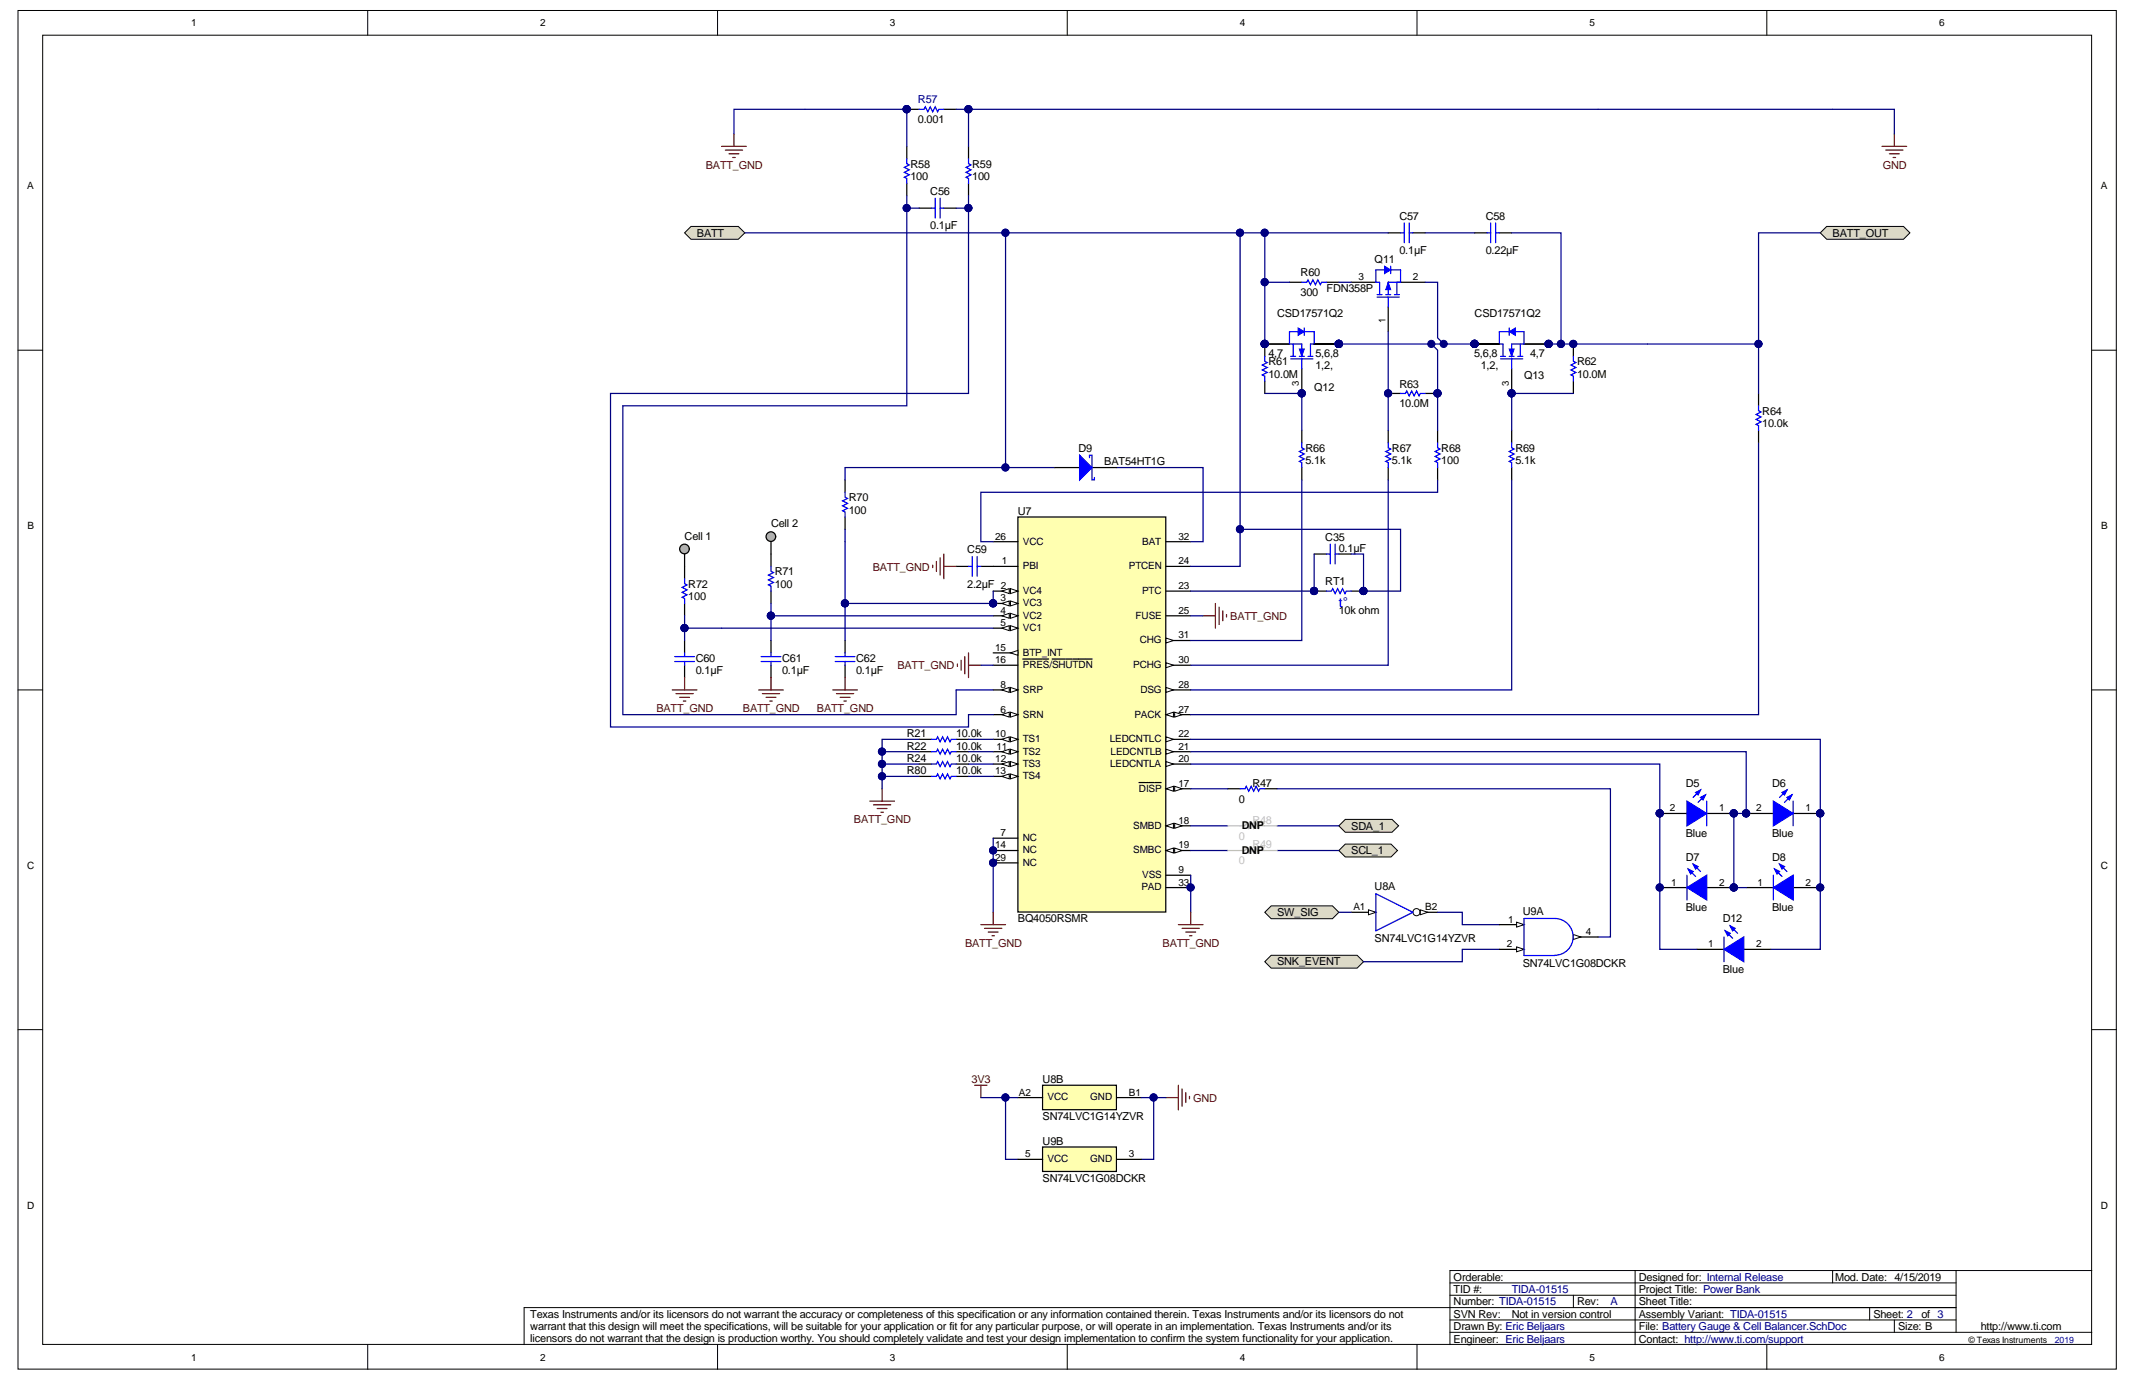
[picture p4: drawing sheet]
<svg xmlns="http://www.w3.org/2000/svg" width="432mm" height="279mm" viewBox="0 0 432 279" stroke-linecap="round" stroke-linejoin="round" font-family="sans-serif">
<defs><g id="words">
<text font-size="2.7" fill="#00f" x="270.7" y="122.6">t°</text>
<g font-size="2.2" fill="#000080">
<text x="185.6" y="20.9">R57</text>
<text x="305.6" y="261.3">TIDA-01515</text>
<text x="325.6" y="263.8">A</text>
</g>
<g font-size="2.2">
<text x="185.6" y="24.9">0.001</text>
<text x="184.1" y="33.9">R58</text>
<text x="196.5" y="33.9">R59</text>
<text x="184.1" y="36.4">100</text>
<text x="188.1" y="39.4">C56</text>
<text x="196.5" y="36.4">100</text>
<text x="140.9" y="47.8">BATT</text>
<text x="188.1" y="46.4">0.1µF</text>
<text x="282.9" y="44.4">C57</text>
<text x="300.3" y="44.4">C58</text>
<text x="370.5" y="47.8">BATT_OUT</text>
<text x="277.9" y="53.1">Q11</text>
<text x="282.9" y="51.4">0.1µF</text>
<text x="300.3" y="51.4">0.22µF</text>
<text x="262.9" y="59.8">300</text>
<text x="262.9" y="55.9">R60</text>
<text x="268.2" y="59.1">FDN358P</text>
<text x="258.2" y="64.1">CSD17571Q2</text>
<text x="298.1" y="64.1">CSD17571Q2</text>
<text x="256.4" y="76.3">10.0M</text>
<text x="256.4" y="73.8">R61</text>
<text x="256.4" y="72.1">4,7</text>
<text x="265.9" y="72.1">5,6,8</text>
<text x="265.9" y="74.6">1,2,</text>
<text x="298" y="72.1">5,6,8</text>
<text x="299.3" y="74.6">1,2,</text>
<text x="308.1" y="76.6">Q13</text>
<text x="309.3" y="72.1">4,7</text>
<text x="318.8" y="76.3">10.0M</text>
<text x="318.8" y="73.8">R62</text>
<text x="265.7" y="79.1">Q12</text>
<text x="282.9" y="82.3">10.0M</text>
<text x="282.9" y="78.3">R63</text>
<text x="356.2" y="83.8">R64</text>
<text x="356.2" y="86.3">10.0k</text>
<text x="218" y="91.3">D9</text>
<text x="223.2" y="94">BAT54HT1G</text>
<text x="263.9" y="93.8">5.1k</text>
<text x="263.9" y="91.3">R66</text>
<text x="281.4" y="93.8">5.1k</text>
<text x="281.4" y="91.3">R67</text>
<text x="291.4" y="93.8">100</text>
<text x="291.4" y="91.3">R68</text>
<text x="306.3" y="93.8">5.1k</text>
<text x="306.3" y="91.3">R69</text>
<text x="171.6" y="101.3">R70</text>
<text x="155.9" y="106.5">Cell 2</text>
<text x="171.6" y="103.8">100</text>
<text x="205.8" y="104">U7</text>
<text x="138.4" y="109">Cell 1</text>
<text x="195.5" y="111.8">C59</text>
<text x="267.9" y="109.3">C35</text>
<text x="270.7" y="111.5">0.1µF</text>
<text x="139.1" y="118.8">R72</text>
<text x="156.6" y="118.8">100</text>
<text x="156.6" y="116.3">R71</text>
<text x="195.5" y="118.8">2.2µF 2</text>
<text x="267.9" y="118.3">RT1</text>
<text x="139.1" y="121.3">100</text>
<text x="270.7" y="124">10k ohm</text>
<text x="140.6" y="136.2">0.1µF</text>
<text x="140.6" y="133.7">C60</text>
<text x="158.1" y="136.2">0.1µF</text>
<text x="158.1" y="133.7">C61</text>
<text x="173.1" y="136.2">0.1µF</text>
<text x="173.1" y="133.7">C62</text>
<text x="183.3" y="149">R21</text>
<text x="193.3" y="149">10.0k</text>
<text x="183.3" y="151.5">R22</text>
<text x="183.3" y="154">R24</text>
<text x="193.3" y="151.5">10.0k</text>
<text x="193.3" y="154">10.0k</text>
<text x="183.3" y="156.4">R80</text>
<text x="193.3" y="156.4">10.0k</text>
<text x="253.2" y="158.9">R47</text>
<text x="340.8" y="158.9">D5</text>
<text x="358.2" y="158.9">D6</text>
<text x="250.4" y="162.2">0</text>
<text x="251" y="167.6">DNP</text>
<text x="273.1" y="167.6">SDA_1</text>
<text x="251" y="172.6">DNP</text>
<text x="273.1" y="172.6">SCL_1</text>
<text x="340.8" y="169.2">Blue</text>
<text x="340.8" y="173.9">D7</text>
<text x="358.2" y="173.9">D8</text>
<text x="358.2" y="169.2">Blue</text>
<text x="277.9" y="179.9">U8A</text>
<text x="258.2" y="185.1">SW_SIG</text>
<text x="307.8" y="184.9">U9A</text>
<text x="340.8" y="184.2">Blue</text>
<text x="358.2" y="184.2">Blue</text>
<text x="205.8" y="186.4">BQ4050RSMR</text>
<text x="277.9" y="190.4">SN74LVC1G14YZVR</text>
<text x="348.3" y="186.4">D12</text>
<text x="258.2" y="195.1">SNK_EVENT</text>
<text x="307.8" y="195.4">SN74LVC1G08DCKR</text>
<text x="348.3" y="196.6">Blue</text>
<text x="210.8" y="218.9">U8B</text>
<text x="210.8" y="226.3">SN74LVC1G14YZVR</text>
<text x="210.8" y="231.3">U9B</text>
<text x="210.8" y="238.8">SN74LVC1G08DCKR</text>
<text x="293.9" y="263.8">Number: TIDA-01515</text>
<text x="293.9" y="261.3">TID #:</text>
<text x="293.9" y="258.8">Orderable:</text>
<text x="318.8" y="263.8">Rev:</text>
<text x="331.3" y="263.8">Sheet Title:</text>
<text x="331.3" y="261.3">Project Title: Power Bank</text>
<text x="331.3" y="258.8">Designed for: Internal Release</text>
<text x="371" y="258.8">Mod. Date: 4/15/2019</text>
<text x="107.2" y="266.2">Texas Instruments and/or its licensors do not warrant the accuracy or completeness of this specification or any information contained therein. Texas Instruments and/or its licensors do not</text>
<text x="107.2" y="268.7">warrant that this design will meet the specifications, will be suitable for your application or fit for any particular purpose, or will operate in an implementation. Texas Instruments and/or its</text>
<text x="293.9" y="268.8">Drawn By: Eric Beljaars</text>
<text x="293.9" y="266.3">SVN Rev:</text>
<text x="305.6" y="266.3">Not in version control</text>
<text x="331.3" y="268.8">File: Battery Gauge &amp; Cell Balancer.SchDoc</text>
<text x="331.3" y="266.3">Assembly Variant: TIDA-01515</text>
<text x="378.7" y="266.3">Sheet: 2</text>
<text x="383.7" y="268.8">Size: B</text>
<text x="388.4" y="266.3">of 3</text>
<text x="400.4" y="268.8">http://www.ti.com</text>
<text x="107.2" y="271.1">licensors do not warrant that the design is production worthy. You should completely validate and test your design implementation to confirm the system functionality for your application.</text>
<text x="293.9" y="271.3">Engineer: Eric Beljaars</text>
<text x="331.3" y="271.3">Contact: http://www.ti.com/support</text>
</g>
<g font-size="2.2" fill="#800000">
<text x="142.7" y="34.1">BATT_GND</text>
<text x="380.6" y="34.1">GND</text>
<text x="176.4" y="115.3">BATT_GND</text>
<text x="248.7" y="125.3">BATT_GND</text>
<text x="181.4" y="135.3">BATT_GND</text>
<text x="132.7" y="143.9">BATT_GND</text>
<text x="150.2" y="143.9">BATT_GND</text>
<text x="165.1" y="143.9">BATT_GND</text>
<text x="172.6" y="166.4">BATT_GND</text>
<text x="195.1" y="191.3">BATT_GND</text>
<text x="235" y="191.3">BATT_GND</text>
<text x="196.4" y="218.9">3V3</text>
<text x="241.2" y="222.6">GND</text>
</g>
<g font-size="2.2" fill="#c0bebc">
<text x="253.2" y="166.4">R48</text>
<text x="250.4" y="169.7">0</text>
<text x="253.2" y="171.4">R49</text>
<text x="250.4" y="174.7">0</text>
</g>
<g font-size="2">
<text x="38.6" y="5.3">1</text>
<text x="109.2" y="5.3">2</text>
<text x="179.9" y="5.3">3</text>
<text x="250.6" y="5.3">4</text>
<text x="321.3" y="5.3">5</text>
<text x="392" y="5.3">6</text>
<text x="5.5" y="38.3">A</text>
<text x="424.7" y="38.3">A</text>
<text x="274.6" y="56.6">3</text>
<text x="285.6" y="56.6">2</text>
<text x="5.5" y="106.9">B</text>
<text x="424.8" y="106.9">B</text>
<text x="201.2" y="109">26</text>
<text x="206.8" y="110">VCC</text>
<text x="230.9" y="110">BAT</text>
<text x="238.2" y="109">32</text>
<text x="202.6" y="114">1</text>
<text x="206.8" y="115">PBI</text>
<text x="228.2" y="115">PTCEN</text>
<text x="238.2" y="119">23</text>
<text x="238.2" y="114">24</text>
<text x="202.3" y="121.5">3</text>
<text x="202.3" y="124">4</text>
<text x="206.8" y="120">VC4</text>
<text x="206.8" y="122.5">VC3</text>
<text x="206.8" y="125">VC2</text>
<text x="229.6" y="125">FUSE</text>
<text x="230.9" y="120">PTC</text>
<text x="238.2" y="124">25</text>
<text x="201.2" y="131.5">15</text>
<text x="202.3" y="126.5">5</text>
<text x="206.8" y="127.5">VC1</text>
<text x="230.4" y="130">CHG</text>
<text x="238.2" y="129">31</text>
<text x="201.2" y="134">16</text>
<text x="206.8" y="132.5">BTP_INT</text>
<text x="206.8" y="135">PRES/SHUTDN</text>
<text x="229.1" y="135">PCHG</text>
<text x="238.2" y="134">30</text>
<text x="202.3" y="144">6</text>
<text x="202.3" y="139">8</text>
<text x="206.8" y="140">SRP</text>
<text x="230.5" y="140">DSG</text>
<text x="238.2" y="144">27</text>
<text x="238.2" y="139">28</text>
<text x="201.2" y="149">10</text>
<text x="206.8" y="145">SRN</text>
<text x="206.8" y="150">TS1</text>
<text x="224.4" y="150">LEDCNTLC</text>
<text x="229.3" y="145">PACK</text>
<text x="238.2" y="149">22</text>
<text x="201.2" y="154">12</text>
<text x="201.5" y="151.5">11</text>
<text x="206.8" y="152.5">TS2</text>
<text x="206.8" y="155">TS3</text>
<text x="224.4" y="155">LEDCNTLA</text>
<text x="224.5" y="152.5">LEDCNTLB</text>
<text x="238.2" y="154">20</text>
<text x="238.2" y="151.5">21</text>
<text x="201.2" y="156.5">13</text>
<text x="206.8" y="157.5">TS4</text>
<text x="230.3" y="160">DISP</text>
<text x="238.2" y="159">17</text>
<text x="229.1" y="167.4">SMBD</text>
<text x="238.2" y="166.5">18</text>
<text x="337.6" y="164">2</text>
<text x="347.5" y="164">1</text>
<text x="355" y="164">2</text>
<text x="365" y="164">1</text>
<text x="201.2" y="171.4">14</text>
<text x="201.2" y="173.9">29</text>
<text x="202.3" y="168.9">7</text>
<text x="206.8" y="169.9">NC</text>
<text x="206.8" y="172.4">NC</text>
<text x="229.1" y="172.4">SMBC</text>
<text x="238.2" y="171.4">19</text>
<text x="5.5" y="175.6">C</text>
<text x="206.8" y="174.9">NC</text>
<text x="230.7" y="179.9">PAD</text>
<text x="230.9" y="177.4">VSS</text>
<text x="238.2" y="176.4">9</text>
<text x="238.2" y="178.9">33</text>
<text x="337.8" y="178.9">1</text>
<text x="347.5" y="178.9">2</text>
<text x="355.3" y="178.9">1</text>
<text x="365" y="178.9">2</text>
<text x="424.7" y="175.6">C</text>
<text x="273.6" y="183.9">A1</text>
<text x="288.1" y="183.9">B2</text>
<text x="304.6" y="191.4">2</text>
<text x="304.9" y="186.4">1</text>
<text x="320.6" y="188.9">4</text>
<text x="345.3" y="191.4">1</text>
<text x="355" y="191.4">2</text>
<text x="206" y="221.4">A2</text>
<text x="228.2" y="221.4">B1</text>
<text x="211.8" y="222.4">VCC</text>
<text x="220.4" y="222.4">GND</text>
<text x="207.2" y="233.8">5</text>
<text x="228.2" y="233.8">3</text>
<text x="211.8" y="234.8">VCC</text>
<text x="220.4" y="234.8">GND</text>
<text x="5.5" y="244.2">D</text>
<text x="424.7" y="244.2">D</text>
<text x="38.6" y="274.9">1</text>
<text x="109.2" y="274.9">2</text>
<text x="179.9" y="274.9">3</text>
<text x="250.6" y="274.9">4</text>
<text x="321.3" y="274.9">5</text>
<text x="392" y="274.9">6</text>
</g>
<g font-size="1.9">
<text x="280.1" y="65.3" transform="rotate(-90 280.1 65.3)">1</text>
<text x="262.6" y="78.1" transform="rotate(-90 262.6 78.1)">3</text>
<text x="305" y="78.1" transform="rotate(-90 305 78.1)">3</text>
</g>
<text font-size="1.8" x="397.9" y="271.3">© Texas Instruments</text>
<text font-size="1.8" fill="#000080" x="415.4" y="271.3">2019</text>
</g></defs>
<g fill="#fff" stroke="#000" stroke-width=".2">
<path d="M3.6 2.1h424.2v274.5h-424.2z"/>
<path d="M8.6 7.1h414.2v264.6h-414.2z"/>
</g>
<g fill="none" stroke="#000" stroke-width=".2">
<path d="M74.3 2.1v5M145.1 2.1v5M215.8 2.1v5M286.4 2.1v5M357.2 2.1v5M3.6 70.8h5M422.9 70.8h5M3.6 139.4h5M422.9 139.4h5M3.6 208.1h5M422.9 208.1h5M293.1 259.2h102.3"/>
<path d="M330.5 256.7h-37.4v15M370.5 256.7v2.5M395.4 256.7v12.5M422.9 256.7h-92.4v15M74.3 271.7v5M145.1 271.7v5M215.8 271.7v5M286.4 271.7v5M293.1 269.2h129.8M293.1 266.7h102.3M293.1 261.7h102.3M318.1 261.7v2.5"/>
<path d="M357.2 271.7v5M378 264.2v2.5M382.9 266.7v2.5M395.4 264.2h-289.4v7.5"/>
</g>
<path d="M205.8 104.5h29.9v79.8h-29.9z" fill="#ffffb0" stroke="#000" stroke-width=".25"/>
<path d="M200.8 114.4h5M200.8 119.4h5" fill="none" stroke="#000" stroke-width=".25"/>
<path d="M204.3 118.9l1.5 .5-1.5 .5z" fill="#fff"/>
<path d="M204.3 118.9l1.5 .5-1.5 .5z" fill="none" stroke="#000" stroke-width=".2"/>
<path d="M202.5 119.4l1.5-.5v1z" fill="#fff"/>
<path d="M202.5 119.4l1.5-.5v1z" fill="none" stroke="#000" stroke-width=".2"/>
<path d="M200.8 121.9h5" fill="none" stroke="#000" stroke-width=".25"/>
<path d="M204.3 121.4l1.5 .5-1.5 .5z" fill="#fff"/>
<path d="M204.3 121.4l1.5 .5-1.5 .5z" fill="none" stroke="#000" stroke-width=".2"/>
<path d="M202.5 121.9l1.5-.5v1z" fill="#fff"/>
<path d="M202.5 121.9l1.5-.5v1z" fill="none" stroke="#000" stroke-width=".2"/>
<circle cx="200.8" cy="121.9" r=".72" fill="#000080" stroke="#000080" stroke-width=".2"/>
<path d="M200.8 124.4h5" fill="none" stroke="#000" stroke-width=".25"/>
<path d="M204.3 123.9l1.5 .5-1.5 .5z" fill="#fff"/>
<path d="M204.3 123.9l1.5 .5-1.5 .5z" fill="none" stroke="#000" stroke-width=".2"/>
<path d="M202.5 124.4l1.5-.5v1z" fill="#fff"/>
<path d="M202.5 124.4l1.5-.5v1z" fill="none" stroke="#000" stroke-width=".2"/>
<path d="M200.8 126.9h5" fill="none" stroke="#000" stroke-width=".25"/>
<path d="M204.3 126.4l1.5 .5-1.5 .5z" fill="#fff"/>
<path d="M204.3 126.4l1.5 .5-1.5 .5z" fill="none" stroke="#000" stroke-width=".2"/>
<path d="M202.5 126.9l1.5-.5v1z" fill="#fff"/>
<path d="M202.5 126.9l1.5-.5v1z" fill="none" stroke="#000" stroke-width=".2"/>
<path d="M200.8 144.4h5" fill="none" stroke="#000" stroke-width=".25"/>
<path d="M204.3 143.9l1.5 .5-1.5 .5z" fill="#fff"/>
<path d="M204.3 143.9l1.5 .5-1.5 .5z" fill="none" stroke="#000" stroke-width=".2"/>
<path d="M202.5 144.4l1.5-.5v1z" fill="#fff"/>
<path d="M202.5 144.4l1.5-.5v1z" fill="none" stroke="#000" stroke-width=".2"/>
<path d="M200.8 139.4h5M200.8 169.4h5" fill="none" stroke="#000" stroke-width=".25"/>
<path d="M204.3 138.9l1.5 .5-1.5 .5z" fill="#fff"/>
<path d="M204.3 138.9l1.5 .5-1.5 .5z" fill="none" stroke="#000" stroke-width=".2"/>
<path d="M202.5 139.4l1.5-.5v1z" fill="#fff"/>
<path d="M202.5 139.4l1.5-.5v1z" fill="none" stroke="#000" stroke-width=".2"/>
<path d="M200.8 149.4h5M235.7 176.9h5" fill="none" stroke="#000" stroke-width=".25"/>
<path d="M204.3 148.9l1.5 .5-1.5 .5z" fill="#fff"/>
<path d="M204.3 148.9l1.5 .5-1.5 .5z" fill="none" stroke="#000" stroke-width=".2"/>
<path d="M202.5 149.4l1.5-.5v1z" fill="#fff"/>
<path d="M202.5 149.4l1.5-.5v1z" fill="none" stroke="#000" stroke-width=".2"/>
<path d="M200.8 151.9h5" fill="none" stroke="#000" stroke-width=".25"/>
<path d="M204.3 151.4l1.5 .5-1.5 .5z" fill="#fff"/>
<path d="M204.3 151.4l1.5 .5-1.5 .5z" fill="none" stroke="#000" stroke-width=".2"/>
<path d="M202.5 151.9l1.5-.5v1z" fill="#fff"/>
<path d="M202.5 151.9l1.5-.5v1z" fill="none" stroke="#000" stroke-width=".2"/>
<path d="M200.8 154.4h5" fill="none" stroke="#000" stroke-width=".25"/>
<path d="M204.3 153.9l1.5 .5-1.5 .5z" fill="#fff"/>
<path d="M204.3 153.9l1.5 .5-1.5 .5z" fill="none" stroke="#000" stroke-width=".2"/>
<path d="M202.5 154.4l1.5-.5v1z" fill="#fff"/>
<path d="M202.5 154.4l1.5-.5v1z" fill="none" stroke="#000" stroke-width=".2"/>
<path d="M200.8 156.9h5" fill="none" stroke="#000" stroke-width=".25"/>
<path d="M204.3 156.4l1.5 .5-1.5 .5z" fill="#fff"/>
<path d="M204.3 156.4l1.5 .5-1.5 .5z" fill="none" stroke="#000" stroke-width=".2"/>
<path d="M202.5 156.9l1.5-.5v1z" fill="#fff"/>
<path d="M202.5 156.9l1.5-.5v1z" fill="none" stroke="#000" stroke-width=".2"/>
<path d="M200.8 131.9h5M200.8 171.9h5" fill="none" stroke="#000" stroke-width=".25"/>
<circle cx="200.8" cy="171.8" r=".72" fill="#000080" stroke="#000080" stroke-width=".2"/>
<path d="M204.3 131.9l1.5-.5v1z" fill="#fff"/>
<path d="M204.3 131.9l1.5-.5v1z" fill="none" stroke="#000" stroke-width=".2"/>
<path d="M200.8 134.4h5M206.8 133.2h1.2M208.1 133.2h1.3M209.5 133.2h1.2M210.8 133.2h1.2M212.7 133.2h1.2M214 133.2h1.3M215.4 133.2h1.3M216.9 133.2h2.5M219.5 133.2h1.3M235.7 159.4h5" fill="none" stroke="#000" stroke-width=".25"/>
<path d="M235.7 159.4l1.5-.5v1z" fill="#fff"/>
<path d="M235.7 159.4l1.5-.5v1z" fill="none" stroke="#000" stroke-width=".2"/>
<path d="M237.5 158.9l1.5 .5-1.5 .5z" fill="#fff"/>
<path d="M237.5 158.9l1.5 .5-1.5 .5z" fill="none" stroke="#000" stroke-width=".2"/>
<path d="M230.3 158.1h1.3M231.7 158.1h.3M232.2 158.1h1.1M233.5 158.1h1.2M235.7 166.9h5" fill="none" stroke="#000" stroke-width=".25"/>
<path d="M235.7 166.9l1.5-.5v1z" fill="#fff"/>
<path d="M235.7 166.9l1.5-.5v1z" fill="none" stroke="#000" stroke-width=".2"/>
<path d="M237.5 166.4l1.5 .5-1.5 .5z" fill="#fff"/>
<path d="M237.5 166.4l1.5 .5-1.5 .5z" fill="none" stroke="#000" stroke-width=".2"/>
<path d="M235.7 171.9h5" fill="none" stroke="#000" stroke-width=".25"/>
<path d="M235.7 171.9l1.5-.5v1z" fill="#fff"/>
<path d="M235.7 171.9l1.5-.5v1z" fill="none" stroke="#000" stroke-width=".2"/>
<path d="M237.5 171.4l1.5 .5-1.5 .5z" fill="#fff"/>
<path d="M237.5 171.4l1.5 .5-1.5 .5z" fill="none" stroke="#000" stroke-width=".2"/>
<path d="M235.7 154.4h5" fill="none" stroke="#000" stroke-width=".25"/>
<path d="M235.7 153.9l1.5 .5-1.5 .5z" fill="#fff"/>
<path d="M235.7 153.9l1.5 .5-1.5 .5z" fill="none" stroke="#000" stroke-width=".2"/>
<path d="M235.7 151.9h5" fill="none" stroke="#000" stroke-width=".25"/>
<path d="M235.7 151.4l1.5 .5-1.5 .5z" fill="#fff"/>
<path d="M235.7 151.4l1.5 .5-1.5 .5z" fill="none" stroke="#000" stroke-width=".2"/>
<path d="M235.7 149.4h5" fill="none" stroke="#000" stroke-width=".25"/>
<path d="M235.7 148.9l1.5 .5-1.5 .5z" fill="#fff"/>
<path d="M235.7 148.9l1.5 .5-1.5 .5z" fill="none" stroke="#000" stroke-width=".2"/>
<path d="M200.8 109.5h5M235.7 119.4h5M235.7 114.4h5M235.7 124.4h5M235.7 144.4h5" fill="none" stroke="#000" stroke-width=".25"/>
<path d="M235.7 144.4l1.5-.5v1z" fill="#fff"/>
<path d="M235.7 144.4l1.5-.5v1z" fill="none" stroke="#000" stroke-width=".2"/>
<path d="M237.5 143.9l1.5 .5-1.5 .5z" fill="#fff"/>
<path d="M237.5 143.9l1.5 .5-1.5 .5z" fill="none" stroke="#000" stroke-width=".2"/>
<path d="M235.7 139.4h5" fill="none" stroke="#000" stroke-width=".25"/>
<path d="M235.7 138.9l1.5 .5-1.5 .5z" fill="#fff"/>
<path d="M235.7 138.9l1.5 .5-1.5 .5z" fill="none" stroke="#000" stroke-width=".2"/>
<path d="M235.7 134.4h5M200.8 174.4h5" fill="none" stroke="#000" stroke-width=".25"/>
<circle cx="200.8" cy="174.3" r=".72" fill="#000080" stroke="#000080" stroke-width=".2"/>
<path d="M235.7 133.9l1.5 .5-1.5 .5z" fill="#fff"/>
<path d="M235.7 133.9l1.5 .5-1.5 .5z" fill="none" stroke="#000" stroke-width=".2"/>
<path d="M235.7 129.4h5" fill="none" stroke="#000" stroke-width=".25"/>
<path d="M235.7 128.9l1.5 .5-1.5 .5z" fill="#fff"/>
<path d="M235.7 128.9l1.5 .5-1.5 .5z" fill="none" stroke="#000" stroke-width=".2"/>
<path d="M235.7 109.5h5M235.7 179.3h5" fill="none" stroke="#000" stroke-width=".25"/>
<g fill="#000080" stroke="#000080" stroke-width=".2">
<circle cx="240.7" cy="179.3" r=".72"/>
<circle cx="200.8" cy="121.9" r=".72"/>
<circle cx="200.8" cy="171.8" r=".72"/>
<circle cx="200.8" cy="174.3" r=".72"/>
</g>
<circle cx="155.8" cy="108.4" r=".97" fill="#b2acb0" stroke="#000" stroke-width=".25"/>
<path d="M155.9 109.5v2.5" fill="none" stroke="#000" stroke-width=".25"/>
<circle cx="138.4" cy="110.9" r=".97" fill="#b2acb0" stroke="#000" stroke-width=".25"/>
<g fill="none" stroke="#000" stroke-width=".25">
<path d="M183.3 29.6v2.5M183.3 37.1v2.5M183.3 22.1h2.5M190.8 22.1h2.5M195.8 29.6v2.5M195.8 37.1v2.5M185.8 42.1h2.5M190.8 42.1h2.5M273.1 57h5M280.6 62v5M170.8 97v2.5M138.4 112v4.9"/>
<path d="M155.9 112v2.4M155.9 119.4v2.5M170.8 104.5v2.5M193.3 114.4h2.5M198.3 114.4h2.5M138.4 121.9v2.5M138.4 129.4v2.5M138.4 134.4v2.5M170.8 129.4v2.5M170.8 134.4v2.5"/>
</g>
<g fill="none" stroke="#00f" stroke-width=".25">
<path d="M183.3 32.1v1l.5 .2-1 .5 1 .5-1 .5 1 .5-1 .5 .5 .3v1M185.8 22.1h1l.3-.5 .5 1 .5-1 .5 1 .5-1 .4 1 .3-.5h1M195.8 32.1v1l.5 .2-1 .5 1 .5-1 .5 1 .5-1 .5 .5 .3v1M188.3 42.1h.8M189.1 40.1v4M190 42.1h.8M190 40.1v4M278.4 59.5h1M278.9 57v2.5M280.1 59.5h1M281.1 53.8v1.5M281.1 54.5h2"/>
<path d="M281.9 59.5h1M282.4 57v2.5M283.1 57h-2.5v2.5M278.4 60h4.5M170.8 99.5v1l.5 .2-1 .5 1 .5-1 .5 1 .5-1 .5 .5 .3v1M138.4 116.9v1l.5 .3-1 .5 1 .5-1 .5 1 .5-1 .5 .5 .2v1M155.9 114.4v1l.5 .3-1 .5 1 .5-1 .5 1 .5-1 .5 .5 .2v1M195.8 114.4h.7M196.5 112.5v3.9M197.5 114.4h.8M197.5 112.5v3.9M136.4 133.7h4"/>
<path d="M136.4 132.7h4M138.4 131.9v.8M138.4 133.7v.7M168.8 133.7h4M168.8 132.7h4M170.8 131.9v.8M170.8 133.7v.7"/>
</g>
<path d="M183.3 39.6v2.5h2.5M183.3 22.1v7.5M193.3 22.1h2.5v7.5M195.8 39.6v2.5h-2.5M225.7 94.5h17.5v15h-2.5M138.4 124.4v2.5h7.5M155.9 121.9v2.5M170.8 121.9h5M200.8 169.4v14.9M240.7 176.9v7.4" fill="none" stroke="#000080" stroke-width=".25"/>
<g fill="#000080" stroke="#000080" stroke-width=".2">
<circle cx="155.8" cy="124.4" r=".72"/>
<circle cx="138.4" cy="126.9" r=".72"/>
<circle cx="170.8" cy="121.9" r=".72"/>
<circle cx="183.3" cy="42" r=".72"/>
<circle cx="195.8" cy="42" r=".72"/>
<circle cx="195.8" cy="22.1" r=".72"/>
<circle cx="183.3" cy="22.1" r=".72"/>
</g>
<path d="M280.6 57l.5 1.5h-1z" fill="#00f"/>
<path d="M280.6 57l.5 1.5h-1z" fill="none" stroke="#00f" stroke-width=".2"/>
<path d="M278.1 57h.8M278.1 54.5h1.8M283.1 54.5v2.5h-.7" fill="none" stroke="#00f" stroke-width=".25"/>
<path d="M283.1 57h5" fill="none" stroke="#000" stroke-width=".25"/>
<path d="M279.9 53.8l1.2 .7-1.2 .8z" fill="#00f"/>
<path d="M279.9 53.8l1.2 .7-1.2 .8z" fill="none" stroke="#00f" stroke-width=".2"/>
<g fill="none" stroke="#00f" stroke-width=".25">
<path d="M263.2 57h1l.2-.5 .5 1 .5-1 .5 1 .5-1 .5 1 .3-.5h1M278.1 54.5v2.5M283.1 47.1h.8M283.9 45.1v3.9M284.9 45.1v3.9M284.9 47.1h.7M300.6 47.1h.7M301.3 45.1v3.9M302.3 47.1h.8M302.3 45.1v3.9M255.7 72v1l.5 .3-1 .5 1 .5-1 .5 1 .5-1 .5 .5 .2v1M280.6 60v2"/>
<path d="M283.1 79.5h1l.3-.5 .5 1 .5-1 .5 1 .5-1 .5 1 .2-.5h1M318.1 72v1l.5 .3-1 .5 1 .5-1 .5 1 .5-1 .5 .5 .2v1M263.2 89.5v1l.5 .2-1 .5 1 .5-1 .5 1 .5-1 .5 .5 .3v1M280.6 89.5v1l.5 .2-1 .5 1 .5-1 .5 1 .5-1 .5 .5 .3v1M290.6 89.5v1l.5 .2-1 .5 1 .5-1 .5 1 .5-1 .5 .5 .3v1M305.6 89.5v1l.5 .2-1 .5 1 .5-1 .5 1 .5-1 .5 .5 .3v1M355.5 82v1l.5 .2-1 .5 1 .5-1 .5 1 .5-1 .5 .5 .3v1"/>
</g>
<g fill="none" stroke="#000080" stroke-width=".25">
<path d="M260.7 57h-5v12.5M270.7 57h2.4M280.6 47.1h-24.9v9.9M288.1 57h2.5v11.3l1.3 1.2M288.1 47.1h10M305.6 47.1h10v22.4M255.7 79.5h7.5v7.5M270.7 69.5h27.4M280.6 67v20M289.4 69.5l1.2 1.3v16.2M313.1 69.5h42.4v10M318.1 79.5h-12.5v7.5"/>
<path d="M170.8 94.5h42.5M263.2 97v32.4h-22.5M280.6 97v37.4h-39.9M290.6 97v2.5h-92.3v10h2.5M305.6 97v42.4h-64.9M355.5 89.5v54.9h-114.8M170.8 107v14.9"/>
</g>
<g fill="#000080" stroke="#000080" stroke-width=".2">
<circle cx="315.5" cy="69.5" r=".72"/>
<circle cx="313.1" cy="69.5" r=".72"/>
<circle cx="270.6" cy="69.5" r=".72"/>
<circle cx="298.1" cy="69.5" r=".72"/>
<circle cx="291.8" cy="69.5" r=".72"/>
<circle cx="263.1" cy="79.5" r=".72"/>
<circle cx="305.6" cy="79.5" r=".72"/>
<circle cx="290.6" cy="79.5" r=".72"/>
<circle cx="280.6" cy="79.5" r=".72"/>
<circle cx="318" cy="69.5" r=".72"/>
<circle cx="289.3" cy="69.5" r=".72"/>
<circle cx="255.7" cy="69.5" r=".72"/>
<circle cx="355.5" cy="69.5" r=".72"/>
<circle cx="255.7" cy="57" r=".72"/>
<circle cx="255.7" cy="47" r=".72"/>
<circle cx="203.2" cy="94.5" r=".72"/>
<circle cx="170.8" cy="121.9" r=".72"/>
</g>
<g fill="none" stroke="#000" stroke-width=".25">
<path d="M260.7 57h2.5M268.2 57h2.5M280.6 47.1h2.5M285.6 47.1h2.5M298.1 47.1h2.5M303.1 47.1h2.5M255.7 69.5v2.5M255.7 77v2.5M280.6 79.5h2.5M288.1 79.5h2.5M318.1 69.5v2.5M318.1 77v2.5"/>
<path d="M355.5 79.5v2.5M213.3 94.5h4.9M220.7 94.5h5M263.2 87v2.5M263.2 94.5v2.5M280.6 87v2.5M280.6 94.5v2.5M290.6 87v2.5M290.6 94.5v2.5M305.6 87v2.5M305.6 94.5v2.5M355.5 87v2.5"/>
</g>
<path d="M218.2 92l2.5 2.5-2.5 2.5z" fill="#00f"/>
<path d="M218.2 92l2.5 2.5-2.5 2.5zM220.2 92.5v-.5h.5v5h.5v-.5M153.9 133.7h4M153.9 132.7h4M155.9 131.9v.8M155.9 133.7v.7" fill="none" stroke="#00f" stroke-width=".25"/>
<path d="M162.7 22.1h20.6M195.8 22.1h174.7M183.3 42.1v39.9h-57.4M170.8 94.5v2.5M200.8 119.4v2.5h-25M138.4 126.9v2.5M145.9 126.9h54.9M170.8 121.9v7.5M200.8 124.4h-44.9v5" fill="none" stroke="#000080" stroke-width=".25"/>
<g fill="#000080" stroke="#000080" stroke-width=".2">
<circle cx="155.8" cy="124.4" r=".72"/>
<circle cx="200.8" cy="121.9" r=".72"/>
<circle cx="138.4" cy="126.9" r=".72"/>
<circle cx="170.8" cy="121.9" r=".72"/>
<circle cx="183.3" cy="42" r=".72"/>
<circle cx="195.8" cy="22.1" r=".72"/>
<circle cx="183.3" cy="22.1" r=".72"/>
</g>
<path d="M155.9 129.4v2.5M155.9 134.4v2.5" fill="none" stroke="#000" stroke-width=".25"/>
<path d="M369.3 45.8h15.5l1.3 1.3-1.3 1.2h-15.5l-1.3-1.2z" fill-rule="evenodd" fill="#dcd9c7" stroke="#000" stroke-width=".2"/>
<g fill="none" stroke="#800000" stroke-width=".25">
<path d="M145.9 29.6h5M146.6 30.3h3.5M147.4 31.1h2M148.1 31.8h.5M148.4 27.1v2.5M380.5 29.6h4.9M381.2 30.3h3.5M382 31.1h1.9M382.7 31.8h.5M382.9 27.1v2.5M188.6 114.2v.5M189.3 113.4v2"/>
<path d="M190 112.7v3.5M190.8 112v4.9M190.8 114.4h2.5M135.9 139.4h5M138.4 136.9v2.5M153.4 139.4h5M155.9 136.9v2.5M168.3 139.4h5M170.8 136.9v2.5M136.6 140.2h3.5M137.4 140.9h2M138.1 141.7h.5"/>
<path d="M154.1 140.2h3.5M154.9 140.9h2M155.6 141.7h.5M169.1 140.2h3.5M169.8 140.9h2M170.6 141.7h.5M198.3 186.8h5M199 187.6h3.5M199.8 188.3h2M200.5 189.1h.5M200.8 184.3v2.5M238.2 186.8h5"/>
<path d="M239 187.6h3.5M239.7 188.3h2M240.5 189.1h.5M240.7 184.3v2.5"/>
</g>
<path d="M162.7 22.1h-14.3v5M370.5 22.1h12.4v5" fill="none" stroke="#000080" stroke-width=".25"/>
<path d="M272 165.6h9.4l1.3 1.3-1.3 1.3h-9.4l-1.3-1.3z" fill-rule="evenodd" fill="#dcd9c7" stroke="#000" stroke-width=".2"/>
<g fill="none" stroke="#800000" stroke-width=".25">
<path d="M193.5 134.2v.5M194.3 133.4v2M195 132.7v3.5M195.8 131.9v5M195.8 134.4h2.5M243.2 124.4h2.5M245.7 121.9v5M246.4 122.7v3.5M247.2 123.4v2M247.9 124.2v.5M178.3 159.4v2.5M175.8 161.9h5"/>
<path d="M176.6 162.6h3.5M177.3 163.4h2M178.1 164.1h.5"/>
</g>
<path d="M195.8 42.1v37.4h-72.4v67.4h72.4v-2.5h5M125.9 82v62.4h67.4v-5h7.5M178.3 151.9h7.5M178.3 154.4h7.5M178.3 156.9h7.5M185.8 149.4h-7.5v10M195.8 151.9h5M195.8 154.4h5M195.8 156.9h5M195.8 149.4h5" fill="none" stroke="#000080" stroke-width=".25"/>
<g fill="#000080" stroke="#000080" stroke-width=".2">
<circle cx="195.8" cy="42" r=".72"/>
<circle cx="178.3" cy="151.9" r=".72"/>
<circle cx="178.3" cy="154.4" r=".72"/>
<circle cx="178.3" cy="156.9" r=".72"/>
</g>
<path d="M185.8 149.4h2.5M185.8 151.9h2.5M185.8 154.4h2.5M185.8 156.9h2.5M193.3 149.4h2.5M193.3 151.9h2.5M193.3 154.4h2.5M193.3 156.9h2.5M343 191.8h5.5M352.5 191.8h5.5" fill="none" stroke="#000" stroke-width=".25"/>
<path d="M188.3 149.4h1l.2-.5 .5 1 .5-1 .5 1 .5-1 .5 1 .3-.5h1M188.3 151.9h1l.2-.5 .5 1 .5-1 .5 1 .5-1 .5 1 .3-.5h1M188.3 154.4h1l.2-.5 .5 1 .5-1 .5 1 .5-1 .5 1 .3-.5h1M188.3 156.9h1l.2-.5 .5 1 .5-1 .5 1 .5-1 .5 1 .3-.5h1M348.8 188.1l1.5 1.5M349.8 187.1l1.5 1.5" fill="none" stroke="#00f" stroke-width=".25"/>
<path d="M348.8 188.1l1 .5-.5 .5z" fill="#00f"/>
<path d="M348.8 188.1l1 .5-.5 .5z" fill="none" stroke="#00f" stroke-width=".25"/>
<path d="M349.8 187.1l1 .5-.5 .5z" fill="#00f"/>
<path d="M349.8 187.1l1 .5-.5 .5z" fill="none" stroke="#00f" stroke-width=".25"/>
<path d="M348.5 191.8l4-2.5v5z" fill="#00f"/>
<path d="M358.7 175.6l1.5 1.5M359.7 174.6l1.5 1.5M348.5 191.8l4-2.5v5zM348.5 189.3v5" fill="none" stroke="#00f" stroke-width=".25"/>
<path d="M353 179.3h5.5M362.5 179.3h5.5" fill="none" stroke="#000" stroke-width=".25"/>
<circle cx="368" cy="179.3" r=".72" fill="#000080" stroke="#000080" stroke-width=".2"/>
<path d="M358.7 175.6l1 .5-.5 .5z" fill="#00f"/>
<path d="M358.7 175.6l1 .5-.5 .5z" fill="none" stroke="#00f" stroke-width=".25"/>
<path d="M359.7 174.6l1 .5-.5 .5z" fill="#00f"/>
<path d="M359.7 174.6l1 .5-.5 .5z" fill="none" stroke="#00f" stroke-width=".25"/>
<path d="M358.5 179.3l4-2.4v4.9z" fill="#00f"/>
<path d="M361.2 159.6l-1.5 1.5M358.5 179.3l4-2.4v4.9zM358.5 176.9v4.9M362.2 160.6l-1.5 1.5" fill="none" stroke="#00f" stroke-width=".25"/>
<g fill="#000080" stroke="#000080" stroke-width=".2">
<circle cx="368" cy="179.3" r=".72"/>
<circle cx="353" cy="164.3" r=".72"/>
<circle cx="368" cy="164.3" r=".72"/>
</g>
<path d="M353 164.4h5.5M362.5 164.4h5.5" fill="none" stroke="#000" stroke-width=".25"/>
<path d="M361.2 161.1l1-.5-.5 1z" fill="#00f"/>
<path d="M361.2 161.1l1-.5-.5 1z" fill="none" stroke="#00f" stroke-width=".25"/>
<path d="M360.2 160.1l1-.5-.5 1z" fill="#00f"/>
<path d="M360.2 160.1l1-.5-.5 1z" fill="none" stroke="#00f" stroke-width=".25"/>
<path d="M358.5 161.9l4 2.5-4 2.5z" fill="#00f"/>
<path d="M343.8 159.6l-1.5 1.5M344.8 160.6l-1.5 1.5M358.5 161.9l4 2.5-4 2.5zM362.5 161.9v5" fill="none" stroke="#00f" stroke-width=".25"/>
<g fill="#000080" stroke="#000080" stroke-width=".2">
<circle cx="353" cy="164.3" r=".72"/>
<circle cx="368" cy="164.3" r=".72"/>
<circle cx="335.5" cy="164.3" r=".72"/>
<circle cx="350.5" cy="164.3" r=".72"/>
</g>
<path d="M335.5 164.4h5.5M345 164.4h5.5" fill="none" stroke="#000" stroke-width=".25"/>
<path d="M343.8 161.1l1-.5-.5 1z" fill="#00f"/>
<path d="M343.8 161.1l1-.5-.5 1z" fill="none" stroke="#00f" stroke-width=".25"/>
<path d="M342.8 160.1l1-.5-.5 1z" fill="#00f"/>
<path d="M342.8 160.1l1-.5-.5 1z" fill="none" stroke="#00f" stroke-width=".25"/>
<path d="M341 161.9l4 2.5-4 2.5z" fill="#00f"/>
<path d="M341 161.9l4 2.5-4 2.5zM341.3 175.6l1.5 1.5M342.3 174.6l1.5 1.5M345 161.9v5" fill="none" stroke="#00f" stroke-width=".25"/>
<g fill="#000080" stroke="#000080" stroke-width=".2">
<circle cx="335.5" cy="164.3" r=".72"/>
<circle cx="350.5" cy="164.3" r=".72"/>
<circle cx="350.5" cy="179.3" r=".72"/>
<circle cx="335.5" cy="179.3" r=".72"/>
</g>
<path d="M335.5 179.3h5.5M345 179.3h5.5" fill="none" stroke="#000" stroke-width=".25"/>
<path d="M341.3 175.6l1 .5-.5 .5z" fill="#00f"/>
<path d="M341.3 175.6l1 .5-.5 .5z" fill="none" stroke="#00f" stroke-width=".25"/>
<path d="M342.3 174.6l1 .5-.5 .5z" fill="#00f"/>
<path d="M342.3 174.6l1 .5-.5 .5z" fill="none" stroke="#00f" stroke-width=".25"/>
<path d="M341 179.3l4-2.4v4.9z" fill="#00f"/>
<path d="M260.7 69.5h2.5v2.5M260.9 72.5h4.5M260.9 72h1M261.4 69.5v2.5M262.7 72h1M263.2 72.5v2M264.4 72h1M264.9 69.5v2.5M341 179.3l4-2.4v4.9zM341 176.9v4.9" fill="none" stroke="#00f" stroke-width=".25"/>
<g fill="#000080" stroke="#000080" stroke-width=".2">
<circle cx="350.5" cy="179.3" r=".72"/>
<circle cx="335.5" cy="179.3" r=".72"/>
<circle cx="335.5" cy="164.3" r=".72"/>
<circle cx="368" cy="164.3" r=".72"/>
<circle cx="353" cy="164.3" r=".72"/>
<circle cx="350.5" cy="164.3" r=".72"/>
<circle cx="263.1" cy="79.5" r=".72"/>
<circle cx="255.7" cy="69.5" r=".72"/>
<circle cx="270.6" cy="69.5" r=".72"/>
</g>
<path d="M240.7 154.4h94.8v37.4h7.5M240.7 149.4h127.3v42.4h-10M240.7 151.9h112.3v12.5h-2.5v14.9h2.5" fill="none" stroke="#000080" stroke-width=".25"/>
<path d="M255.7 69.5h5M263.2 74.5v5M265.7 69.5h5" fill="none" stroke="#000" stroke-width=".25"/>
<path d="M262.7 70.5h1l-.5 1.5z" fill="#00f"/>
<path d="M262.7 70.5h1l-.5 1.5z" fill="none" stroke="#00f" stroke-width=".2"/>
<path d="M264.9 69.5h.8" fill="none" stroke="#00f" stroke-width=".25"/>
<path d="M255.7 69.5h5M265.7 69.5h5" fill="none" stroke="#000" stroke-width=".25"/>
<g fill="#000080" stroke="#000080" stroke-width=".2">
<circle cx="270.6" cy="69.5" r=".72"/>
<circle cx="255.7" cy="69.5" r=".72"/>
</g>
<path d="M262.4 66.3l1.3 .7-1.3 .8z" fill="#00f"/>
<path d="M262.4 66.3l1.3 .7-1.3 .8z" fill="none" stroke="#00f" stroke-width=".2"/>
<path d="M262.4 67h-1.7v2.5M263.7 66.3v1.5M263.7 67h2v2.5M303.3 72.5h4.5M303.3 72h1M303.8 69.5v2.5M305.1 72h1M305.6 72.5v2M306.8 72h1M307.3 69.5v2.5M308.1 69.5h-2.5v2.5" fill="none" stroke="#00f" stroke-width=".25"/>
<path d="M265.7 69.5h5M298.1 69.5h5M305.6 74.5v5M308.1 69.5h5" fill="none" stroke="#000" stroke-width=".25"/>
<g fill="#000080" stroke="#000080" stroke-width=".2">
<circle cx="270.6" cy="69.5" r=".72"/>
<circle cx="263.1" cy="79.5" r=".72"/>
<circle cx="255.7" cy="69.5" r=".72"/>
<circle cx="305.6" cy="79.5" r=".72"/>
<circle cx="313.1" cy="69.5" r=".72"/>
<circle cx="298.1" cy="69.5" r=".72"/>
</g>
<path d="M305.1 70.5h1l-.5 1.5z" fill="#00f"/>
<path d="M305.1 70.5h1l-.5 1.5z" fill="none" stroke="#00f" stroke-width=".2"/>
<path d="M303.1 69.5h.7" fill="none" stroke="#00f" stroke-width=".25"/>
<path d="M298.1 69.5h5M308.1 69.5h5" fill="none" stroke="#000" stroke-width=".25"/>
<g fill="#000080" stroke="#000080" stroke-width=".2">
<circle cx="298.1" cy="69.5" r=".72"/>
<circle cx="313.1" cy="69.5" r=".72"/>
</g>
<path d="M305.1 67l1.2-.7v1.5z" fill="#00f"/>
<path d="M305.1 67l1.2-.7v1.5z" fill="none" stroke="#00f" stroke-width=".2"/>
<path d="M305.1 66.3v1.5M305.1 67h-2v2.5M306.3 67h1.8v2.5M268.2 119.4h1l.2-.5 .5 1 .5-1 .5 1 .5-1 .5 1 .2-.5h1M268.2 112h.7M268.9 110v3.9M269.9 110v3.9M269.9 112h.8" fill="none" stroke="#00f" stroke-width=".25"/>
<path d="M298.1 69.5h5M265.7 119.4h2.5M265.7 112h2.5M270.7 112h2.4M273.1 119.4h2.5" fill="none" stroke="#000" stroke-width=".25"/>
<g fill="#000080" stroke="#000080" stroke-width=".2">
<circle cx="298.1" cy="69.5" r=".72"/>
<circle cx="305.6" cy="79.5" r=".72"/>
<circle cx="313.1" cy="69.5" r=".72"/>
<circle cx="275.6" cy="119.4" r=".72"/>
<circle cx="265.6" cy="119.4" r=".72"/>
<circle cx="250.7" cy="106.9" r=".72"/>
</g>
<path d="M265.7 112v7.4h-25M273.1 112h2.5v7.4h7.5v-12.4h-32.4v7.4h-10" fill="none" stroke="#000080" stroke-width=".25"/>
<g fill="#dcd9c7" stroke="#000" stroke-width=".2">
<path d="M257 183h12.4l1.3 1.3-1.3 1.3h-12.4l-1.3-1.3z" fill-rule="evenodd"/>
<path d="M139.7 45.8h9.5l1.4 1.3-1.4 1.2h-9.5l-1.3-1.2z" fill-rule="evenodd"/>
<path d="M272 170.6h9.2l1.3 1.3-1.3 1.3h-9.2l-1.3-1.3z" fill-rule="evenodd"/>
</g>
<path d="M203.3 47.1v47.4M250.7 47.1v59.9M368 47.1h-12.5v22.4M198.3 134.4h2.5M240.7 124.4h2.5M240.7 159.4h7.5M240.7 166.9h7.5M240.7 171.9h7.5M258.2 166.9h12.5M258.2 171.9h12.5" fill="none" stroke="#000080" stroke-width=".25"/>
<g fill="#000080" stroke="#000080" stroke-width=".2">
<circle cx="355.5" cy="69.5" r=".72"/>
<circle cx="250.7" cy="106.9" r=".72"/>
<circle cx="250.7" cy="47" r=".72"/>
<circle cx="203.2" cy="47" r=".72"/>
<circle cx="203.2" cy="94.5" r=".72"/>
</g>
<path d="M248.2 159.4h2.5M255.7 159.4h2.5M285.6 184.3h5" fill="none" stroke="#000" stroke-width=".25"/>
<path d="M250.7 159.4h1l.2-.5 .5 1 .5-1 .5 1 .5-1 .5 1 .3-.5h1" fill="none" stroke="#00f" stroke-width=".25"/>
<path d="M248.2 166.9h3.5l.2-.5 .5 1 .5-1 .5 1 .5-1 .5 1 .3-.5h3.5M248.2 171.9h3.5l.2-.5 .5 1 .5-1 .5 1 .5-1 .5 1 .3-.5h3.5" fill="none" stroke="#c0bebc" stroke-width=".25"/>
<circle cx="286.3" cy="184.3" r=".72" fill="#fff" stroke="#000" stroke-width=".2"/>
<path d="M287.1 183.8l1.5 .5-1.5 .5z" fill="#fff"/>
<path d="M287.1 183.8l1.5 .5-1.5 .5z" fill="none" stroke="#000" stroke-width=".2"/>
<path d="M273.1 184.3h5" fill="none" stroke="#000" stroke-width=".25"/>
<path d="M276.6 183.8l1.5 .5-1.5 .5z" fill="#fff"/>
<path d="M276.6 183.8l1.5 .5-1.5 .5z" fill="none" stroke="#000" stroke-width=".2"/>
<path d="M278.1 180.6l7.5 3.7-7.5 3.8z" fill="none" stroke="#00f" stroke-width=".25"/>
<path d="M210.8 219.3h14.9v4.9h-14.9z" fill="#ffffb0" stroke="#000" stroke-width=".25"/>
<path d="M205.8 221.8h5M225.7 221.8h5" fill="none" stroke="#000" stroke-width=".25"/>
<path d="M197 219.3h2.5M198.3 219.3v2.5M238.2 219.3v5M235.7 221.8h2.5M239 220v3.5M239.7 220.8v2M240.5 221.5v.5" fill="none" stroke="#800000" stroke-width=".25"/>
<path d="M258.2 159.4h67.4v29.9h-2.5M290.6 184.3h5v2.5h7.5M198.3 221.8h7.5M203.3 221.8v12.5h2.5M230.7 221.8h5M233.2 221.8v12.5h-2.5" fill="none" stroke="#000080" stroke-width=".25"/>
<g fill="#000080" stroke="#000080" stroke-width=".2">
<circle cx="233.2" cy="221.8" r=".72"/>
<circle cx="203.2" cy="221.8" r=".72"/>
</g>
<path d="M257 193h17.3l1.3 1.3-1.3 1.3h-17.3l-1.3-1.3z" fill-rule="evenodd" fill="#dcd9c7" stroke="#000" stroke-width=".2"/>
<path d="M270.7 184.3h2.4M303.1 191.8h-7.5v2.5h-20" fill="none" stroke="#000080" stroke-width=".25"/>
<path d="M318.1 189.3h5" fill="none" stroke="#000" stroke-width=".25"/>
<path d="M318.1 188.8l1.5 .5-1.5 .5z" fill="#fff"/>
<path d="M318.1 188.8l1.5 .5-1.5 .5z" fill="none" stroke="#000" stroke-width=".2"/>
<path d="M303.1 186.8h5" fill="none" stroke="#000" stroke-width=".25"/>
<path d="M306.6 186.3l1.5 .5-1.5 .5z" fill="#fff"/>
<path d="M306.6 186.3l1.5 .5-1.5 .5z" fill="none" stroke="#000" stroke-width=".2"/>
<path d="M303.1 191.8h5" fill="none" stroke="#000" stroke-width=".25"/>
<path d="M306.6 191.3l1.5 .5-1.5 .5z" fill="#fff"/>
<path d="M306.6 191.3l1.5 .5-1.5 .5z" fill="none" stroke="#000" stroke-width=".2"/>
<path d="M314.3 193a3.7 3.7 0 0 0 3.7-3.7 3.7 3.7 0 0 0-3.7-3.7h-6.2v7.5h6.2" fill="none" stroke="#00f" stroke-width=".25"/>
<path d="M210.8 231.8h14.9v4.9h-14.9z" fill="#ffffb0" stroke="#000" stroke-width=".25"/>
<path d="M205.8 234.3h5M225.7 234.3h5" fill="none" stroke="#000" stroke-width=".25"/>
<path d="M150.6 47.1h105.1" fill="none" stroke="#000080" stroke-width=".25"/>
<g fill="#000080" stroke="#000080" stroke-width=".2">
<circle cx="255.7" cy="47" r=".72"/>
<circle cx="250.7" cy="47" r=".72"/>
<circle cx="203.2" cy="47" r=".72"/>
</g>
<use href="#words"/>
</svg>
